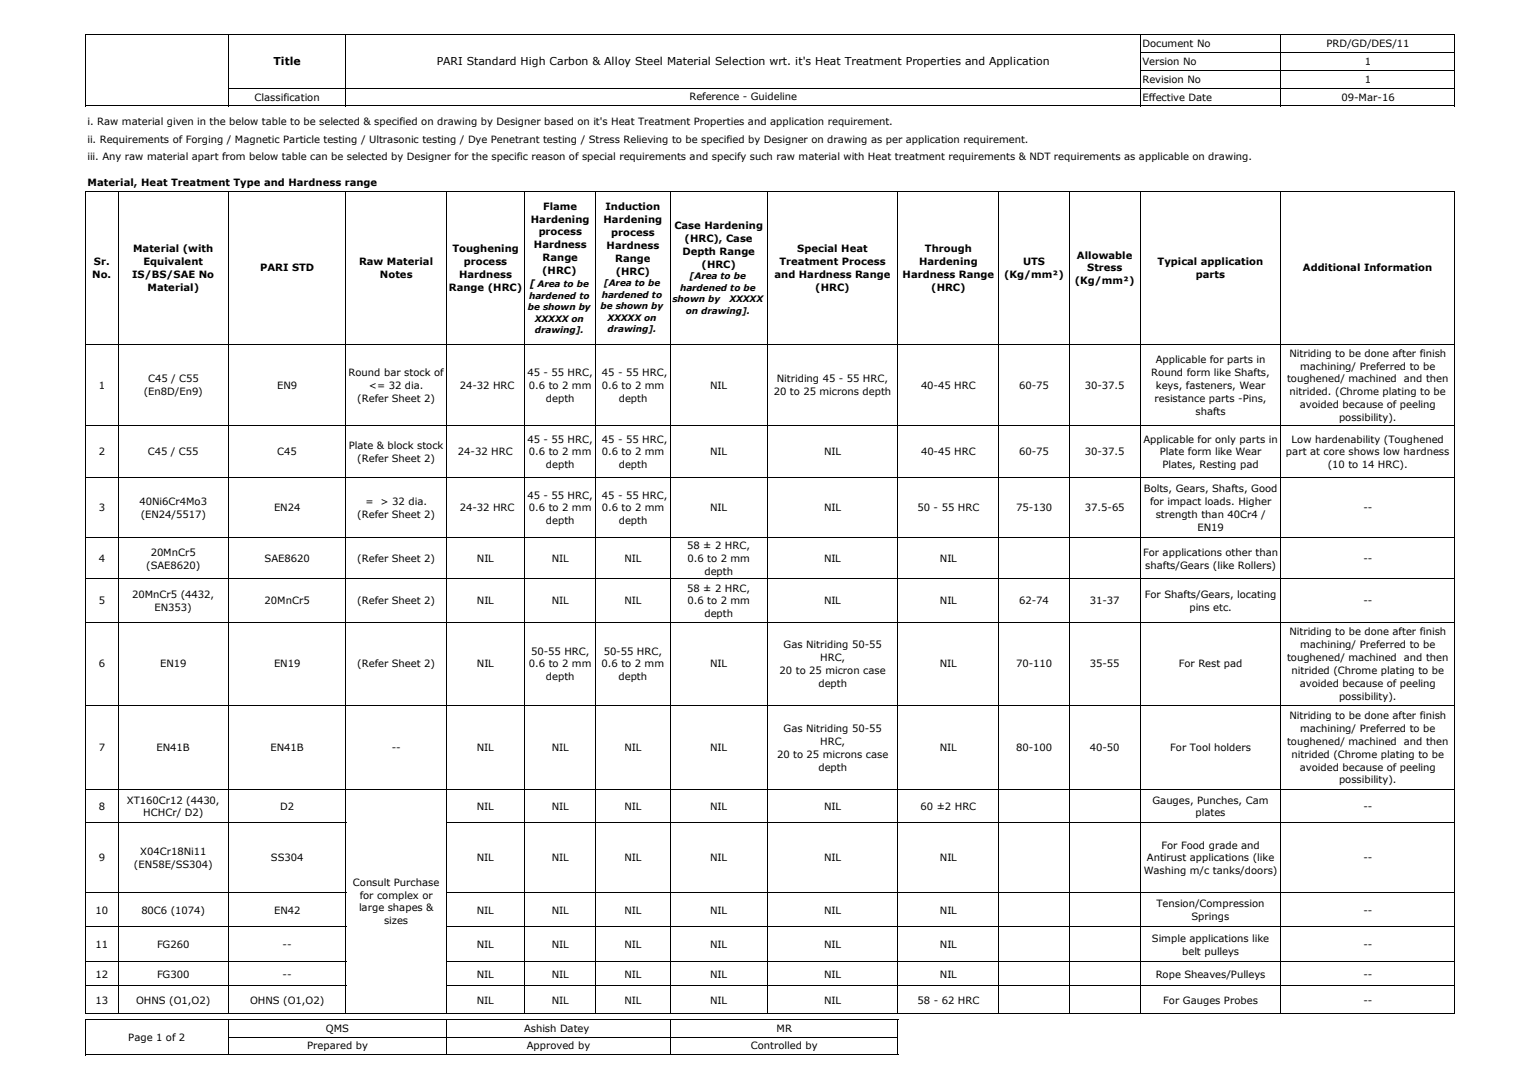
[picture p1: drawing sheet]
<svg xmlns="http://www.w3.org/2000/svg" width="297mm" height="210mm" viewBox="0 0 297 210" stroke-linecap="round" stroke-linejoin="round" font-family="sans-serif">
<defs><g id="words">
<g font-size="2.1">
<text x="53.3" y="12.7">Title</text>
<text x="85" y="12.7">PARI Standard High Carbon &amp; Alloy Steel Material Selection wrt. it's Heat Treatment Properties and Application</text>
</g>
<g font-size="1.9">
<text x="222.4" y="9.2">Document No</text>
<text x="258.2" y="9.2">PRD/GD/DES/11</text>
<text x="222.4" y="12.7">Version No</text>
<text x="222.4" y="16.2">Revision No</text>
<text x="265.7" y="12.7">1</text>
<text x="265.7" y="16.2">1</text>
<text x="49.6" y="19.6">Classification</text>
<text x="134.2" y="19.6">Reference - Guideline</text>
<text x="222.4" y="19.6">Effective Date</text>
<text x="261.1" y="19.6">09-Mar-16</text>
<text x="17" y="27.8">ii. Requirements of Forging / Magnetic Particle testing / Ultrasonic testing / Dye Penetrant testing / Stress Relieving to be specified by Designer on drawing as per application requirement.</text>
<text x="17" y="24.3">i. Raw material given in the below table to be selected &amp; specified on drawing by Designer based on it's Heat Treatment Properties and application requirement.</text>
<text x="17" y="31.2">iii. Any raw material apart from below table can be selected by Designer for the specific reason of special requirements and specify such raw material with Heat treatment requirements &amp; NDT requirements as applicable on drawing.</text>
<text x="17.1" y="36.2">Material, Heat Treatment Type and Hardness range</text>
<text x="105.7" y="40.9">Flame</text>
<text x="117.9" y="41">Induction</text>
<text x="103.3" y="43.3">Hardening</text>
<text x="104.9" y="45.8">process</text>
<text x="117.5" y="43.5">Hardening</text>
<text x="119" y="46">process</text>
<text x="131.3" y="44.6">Case Hardening</text>
<text x="133.3" y="47.1">(HRC), Case</text>
<text x="18.3" y="51.6">Sr.</text>
<text x="25.9" y="49.1">Material (with</text>
<text x="27.9" y="51.6">Equivalent</text>
<text x="50.6" y="52.8">PARI STD</text>
<text x="69.9" y="51.6">Raw Material</text>
<text x="88" y="49.1">Toughening</text>
<text x="90.3" y="51.6">process</text>
<text x="103.9" y="48.3">Hardness</text>
<text x="105.5" y="53.3">(HRC)</text>
<text x="105.6" y="50.8">Range</text>
<text x="118.1" y="48.5">Hardness</text>
<text x="119.8" y="51">Range</text>
<text x="119.8" y="53.5">(HRC)</text>
<text x="132.8" y="49.6">Depth Range</text>
<text x="136.6" y="52.1">(HRC)</text>
<text x="151.7" y="51.6">Treatment Process</text>
<text x="155.2" y="49.1">Special Heat</text>
<text x="178.9" y="51.6">Hardening</text>
<text x="180" y="49.1">Through</text>
<text x="199.1" y="51.6">UTS</text>
<text x="209.6" y="50.3">Allowable</text>
<text x="211.6" y="52.8">Stress</text>
<text x="225.3" y="51.6">Typical application</text>
<text x="253.6" y="52.8">Additional Information</text>
<text x="17.9" y="54.1">No.</text>
<text x="25.7" y="54.1">IS/BS/SAE No</text>
<text x="28.7" y="56.6">Material)</text>
<text x="74" y="54.1">Notes</text>
<text x="87.4" y="56.6">Range (HRC)</text>
<text x="89.4" y="54.1">Hardness</text>
<text x="103.2" y="55.8">[</text>
<text x="150.7" y="54.1">and Hardness Range</text>
<text x="158.7" y="56.6">(HRC)</text>
<text x="175.7" y="54.1">Hardness Range</text>
<text x="181.3" y="56.6">(HRC)</text>
<text x="195.4" y="54.1">(Kg/mm²)</text>
<text x="209.2" y="55.3">(Kg/mm²)</text>
<text x="232.8" y="54.1">parts</text>
<text x="225" y="70.7">Applicable for parts in</text>
<text x="251" y="69.5">Nitriding to be done after finish</text>
<text x="253.1" y="72">machining/ Preferred to be</text>
<text x="19.2" y="75.7">1</text>
<text x="28" y="77">(En8D/En9)</text>
<text x="28.8" y="74.5">C45 / C55</text>
<text x="53.9" y="75.7">EN9</text>
<text x="67.9" y="73.2">Round bar stock of</text>
<text x="71.8" y="75.7">&lt;= 32 dia.</text>
<text x="89.5" y="75.7">24-32 HRC</text>
<text x="102.7" y="73.2">45 - 55 HRC,</text>
<text x="103" y="75.7">0.6 to 2 mm</text>
<text x="117.1" y="75.7">0.6 to 2 mm</text>
<text x="117.2" y="73.2">45 - 55 HRC,</text>
<text x="138.2" y="75.7">NIL</text>
<text x="150.6" y="77">20 to 25 microns depth</text>
<text x="151.2" y="74.5">Nitriding 45 - 55 HRC,</text>
<text x="179.3" y="75.7">40-45 HRC</text>
<text x="198.4" y="75.7">60-75</text>
<text x="211.2" y="75.7">30-37.5</text>
<text x="224.1" y="73.2">Round form like Shafts,</text>
<text x="225" y="75.7">keys, fasteners, Wear</text>
<text x="250.5" y="74.5">toughened/ machined</text>
<text x="251" y="77">nitrided. (Chrome plating to be</text>
<text x="273.3" y="74.5">and then</text>
<text x="69.6" y="78.2">(Refer Sheet 2)</text>
<text x="106.3" y="78.2">depth</text>
<text x="120.4" y="78.2">depth</text>
<text x="224.7" y="78.2">resistance parts -Pins,</text>
<text x="232.7" y="80.7">shafts</text>
<text x="253" y="79.5">avoided because of peeling</text>
<text x="260.6" y="82">possibility).</text>
<text x="19.2" y="88.7">2</text>
<text x="28.8" y="88.7">C45 / C55</text>
<text x="54" y="88.7">C45</text>
<text x="67.9" y="87.5">Plate &amp; block stock</text>
<text x="69.6" y="90">(Refer Sheet 2)</text>
<text x="89.2" y="88.7">24-32 HRC</text>
<text x="102.7" y="86.2">45 - 55 HRC,</text>
<text x="103" y="88.7">0.6 to 2 mm</text>
<text x="117.1" y="88.7">0.6 to 2 mm</text>
<text x="117.2" y="86.2">45 - 55 HRC,</text>
<text x="138.2" y="88.7">NIL</text>
<text x="160.4" y="88.7">NIL</text>
<text x="179.3" y="88.7">40-45 HRC</text>
<text x="198.4" y="88.7">60-75</text>
<text x="211.2" y="88.7">30-37.5</text>
<text x="222.6" y="86.2">Applicable for only parts in</text>
<text x="225.8" y="88.7">Plate form like Wear</text>
<text x="250.3" y="88.7">part at core shows low hardness</text>
<text x="251.4" y="86.2">Low hardenability (Toughened</text>
<text x="106.3" y="91.2">depth</text>
<text x="120.4" y="91.2">depth</text>
<text x="222.6" y="95.8">Bolts, Gears, Shafts, Good</text>
<text x="226.3" y="91.2">Plates, Resting pad</text>
<text x="258.4" y="91.2">(10 to 14 HRC).</text>
<text x="19.2" y="99.6">3</text>
<text x="27.2" y="98.3">40Ni6Cr4Mo3</text>
<text x="27.4" y="100.8">(EN24/5517)</text>
<text x="53.3" y="99.6">EN24</text>
<text x="69.6" y="100.8">(Refer Sheet 2)</text>
<text x="71.1" y="98.3">=</text>
<text x="74.1" y="98.3">&gt; 32 dia.</text>
<text x="89.5" y="99.6">24-32 HRC</text>
<text x="102.7" y="97.1">45 - 55 HRC,</text>
<text x="103" y="99.6">0.6 to 2 mm</text>
<text x="117.1" y="99.6">0.6 to 2 mm</text>
<text x="117.2" y="97.1">45 - 55 HRC,</text>
<text x="138.2" y="99.6">NIL</text>
<text x="160.4" y="99.6">NIL</text>
<text x="178.6" y="99.6">50 - 55 HRC</text>
<text x="197.8" y="99.6">75-130</text>
<text x="211.2" y="99.6">37.5-65</text>
<text x="223.9" y="98.3">for impact loads. Higher</text>
<text x="225" y="100.8">strength than 40Cr4 /</text>
<text x="265.4" y="99.6">--</text>
<text x="106.3" y="102.1">depth</text>
<text x="120.4" y="102.1">depth</text>
<text x="133.8" y="107">58 ± 2 HRC,</text>
<text x="233.1" y="103.3">EN19</text>
<text x="19.2" y="109.5">4</text>
<text x="28.4" y="110.7">(SAE8620)</text>
<text x="29.3" y="108.2">20MnCr5</text>
<text x="51.5" y="109.5">SAE8620</text>
<text x="69.6" y="109.5">(Refer Sheet 2)</text>
<text x="92.8" y="109.5">NIL</text>
<text x="107.4" y="109.5">NIL</text>
<text x="121.5" y="109.5">NIL</text>
<text x="133.8" y="109.5">0.6 to 2 mm</text>
<text x="137.1" y="112">depth</text>
<text x="160.4" y="109.5">NIL</text>
<text x="183" y="109.5">NIL</text>
<text x="222.5" y="108.2">For applications other than</text>
<text x="222.9" y="110.7">shafts/Gears (like Rollers)</text>
<text x="265.4" y="109.5">--</text>
<text x="19.2" y="117.7">5</text>
<text x="25.7" y="116.5">20MnCr5 (4432,</text>
<text x="30.1" y="119">EN353)</text>
<text x="51.5" y="117.7">20MnCr5</text>
<text x="69.6" y="117.7">(Refer Sheet 2)</text>
<text x="92.8" y="117.7">NIL</text>
<text x="107.4" y="117.7">NIL</text>
<text x="121.5" y="117.7">NIL</text>
<text x="133.8" y="115.2">58 ± 2 HRC,</text>
<text x="133.8" y="117.7">0.6 to 2 mm</text>
<text x="160.4" y="117.7">NIL</text>
<text x="183" y="117.7">NIL</text>
<text x="198.4" y="117.7">62-74</text>
<text x="212.1" y="117.7">31-37</text>
<text x="222.8" y="116.5">For Shafts/Gears, locating</text>
<text x="231.5" y="119">pins etc.</text>
<text x="265.4" y="117.7">--</text>
<text x="137.1" y="120.2">depth</text>
<text x="251" y="123.7">Nitriding to be done after finish</text>
<text x="19.2" y="130">6</text>
<text x="31.2" y="130">EN19</text>
<text x="53.3" y="130">EN19</text>
<text x="69.6" y="130">(Refer Sheet 2)</text>
<text x="92.8" y="130">NIL</text>
<text x="103" y="130">0.6 to 2 mm</text>
<text x="103.4" y="127.5">50-55 HRC,</text>
<text x="117.1" y="130">0.6 to 2 mm</text>
<text x="117.5" y="127.5">50-55 HRC,</text>
<text x="138.2" y="130">NIL</text>
<text x="151.8" y="131.2">20 to 25 micron case</text>
<text x="152.5" y="126.2">Gas Nitriding 50-55</text>
<text x="159.6" y="128.7">HRC,</text>
<text x="183" y="130">NIL</text>
<text x="197.8" y="130">70-110</text>
<text x="212.1" y="130">35-55</text>
<text x="229.4" y="130">For Rest pad</text>
<text x="250.5" y="128.7">toughened/ machined</text>
<text x="251.4" y="131.2">nitrided (Chrome plating to be</text>
<text x="253.1" y="126.2">machining/ Preferred to be</text>
<text x="273.3" y="128.7">and then</text>
<text x="106.3" y="132.5">depth</text>
<text x="120.4" y="132.5">depth</text>
<text x="159.3" y="133.7">depth</text>
<text x="253" y="133.7">avoided because of peeling</text>
<text x="260.6" y="136.2">possibility).</text>
<text x="152.5" y="142.5">Gas Nitriding 50-55</text>
<text x="251" y="140">Nitriding to be done after finish</text>
<text x="253.1" y="142.5">machining/ Preferred to be</text>
<text x="19.2" y="146.3">7</text>
<text x="30.5" y="146.3">EN41B</text>
<text x="52.7" y="146.3">EN41B</text>
<text x="76.2" y="146.3">--</text>
<text x="92.8" y="146.3">NIL</text>
<text x="107.4" y="146.3">NIL</text>
<text x="121.5" y="146.3">NIL</text>
<text x="138.2" y="146.3">NIL</text>
<text x="151.3" y="147.5">20 to 25 microns case</text>
<text x="159.6" y="145">HRC,</text>
<text x="183" y="146.3">NIL</text>
<text x="197.8" y="146.3">80-100</text>
<text x="212.1" y="146.3">40-50</text>
<text x="227.8" y="146.3">For Tool holders</text>
<text x="250.5" y="145">toughened/ machined</text>
<text x="251.4" y="147.5">nitrided (Chrome plating to be</text>
<text x="273.3" y="145">and then</text>
<text x="159.3" y="150">depth</text>
<text x="253" y="150">avoided because of peeling</text>
<text x="260.6" y="152.5">possibility).</text>
<text x="19.2" y="157.7">8</text>
<text x="24.7" y="156.5">XT160Cr12 (4430,</text>
<text x="27.9" y="159">HCHCr/ D2)</text>
<text x="54.5" y="157.7">D2</text>
<text x="92.8" y="157.7">NIL</text>
<text x="107.4" y="157.7">NIL</text>
<text x="121.5" y="157.7">NIL</text>
<text x="138.2" y="157.7">NIL</text>
<text x="160.4" y="157.7">NIL</text>
<text x="179.2" y="157.7">60 ±2 HRC</text>
<text x="224.3" y="156.5">Gauges, Punches, Cam</text>
<text x="232.7" y="159">plates</text>
<text x="265.4" y="157.7">--</text>
<text x="19.2" y="167.7">9</text>
<text x="27.3" y="166.5">X04Cr18Ni11</text>
<text x="52.7" y="167.7">SS304</text>
<text x="92.8" y="167.7">NIL</text>
<text x="107.4" y="167.7">NIL</text>
<text x="121.5" y="167.7">NIL</text>
<text x="138.2" y="167.7">NIL</text>
<text x="160.4" y="167.7">NIL</text>
<text x="183" y="167.7">NIL</text>
<text x="223.3" y="167.7">Antirust applications (like</text>
<text x="226.1" y="165.2">For Food grade and</text>
<text x="265.4" y="167.7">--</text>
<text x="26.1" y="169">(EN58E/SS304)</text>
<text x="68.7" y="172.5">Consult Purchase</text>
<text x="222.6" y="170.2">Washing m/c tanks/doors)</text>
<text x="18.6" y="177.9">10</text>
<text x="27.5" y="177.9">80C6 (1074)</text>
<text x="53.3" y="177.9">EN42</text>
<text x="69.9" y="177.5">large shapes &amp;</text>
<text x="70" y="175">for complex or</text>
<text x="74.8" y="180">sizes</text>
<text x="92.8" y="177.9">NIL</text>
<text x="107.4" y="177.9">NIL</text>
<text x="121.5" y="177.9">NIL</text>
<text x="138.2" y="177.9">NIL</text>
<text x="160.4" y="177.9">NIL</text>
<text x="183" y="177.9">NIL</text>
<text x="225.1" y="176.7">Tension/Compression</text>
<text x="231.9" y="179.2">Springs</text>
<text x="265.4" y="177.9">--</text>
<text x="18.6" y="184.6">11</text>
<text x="30.6" y="184.6">FG260</text>
<text x="55" y="184.6">--</text>
<text x="92.8" y="184.6">NIL</text>
<text x="107.4" y="184.6">NIL</text>
<text x="121.5" y="184.6">NIL</text>
<text x="138.2" y="184.6">NIL</text>
<text x="160.4" y="184.6">NIL</text>
<text x="183" y="184.6">NIL</text>
<text x="224.2" y="183.4">Simple applications like</text>
<text x="230.1" y="185.9">belt pulleys</text>
<text x="265.4" y="184.6">--</text>
<text x="18.6" y="190.4">12</text>
<text x="30.6" y="190.4">FG300</text>
<text x="55" y="190.4">--</text>
<text x="92.8" y="190.4">NIL</text>
<text x="107.4" y="190.4">NIL</text>
<text x="121.5" y="190.4">NIL</text>
<text x="138.2" y="190.4">NIL</text>
<text x="160.4" y="190.4">NIL</text>
<text x="183" y="190.4">NIL</text>
<text x="225" y="190.4">Rope Sheaves/Pulleys</text>
<text x="265.4" y="190.4">--</text>
<text x="18.6" y="195.4">13</text>
<text x="26.5" y="195.4">OHNS (O1,O2)</text>
<text x="48.7" y="195.4">OHNS (O1,O2)</text>
<text x="92.8" y="195.4">NIL</text>
<text x="107.4" y="195.4">NIL</text>
<text x="121.5" y="195.4">NIL</text>
<text x="138.2" y="195.4">NIL</text>
<text x="160.4" y="195.4">NIL</text>
<text x="178.6" y="195.4">58 - 62 HRC</text>
<text x="226.4" y="195.4">For Gauges Probes</text>
<text x="265.4" y="195.4">--</text>
<text x="25" y="202.6">Page 1 of 2</text>
<text x="63.5" y="200.9">QMS</text>
<text x="102" y="200.9">Ashish Datey</text>
<text x="151.2" y="200.9">MR</text>
<text x="59.8" y="204.3">Prepared by</text>
<text x="102.5" y="204.3">Approved by</text>
<text x="146.2" y="204.3">Controlled by</text>
</g>
<g font-size="1.7">
<text x="103" y="58.1">hardened to</text>
<text x="104.6" y="55.8">Area to be</text>
<text x="117.1" y="58">hardened to</text>
<text x="117.6" y="55.8">[Area to be</text>
<text x="130.9" y="58.9">shown by</text>
<text x="132.4" y="56.6">hardened to be</text>
<text x="134.2" y="54.4">[Area to be</text>
<text x="142" y="58.9">XXXXX</text>
<text x="102.7" y="60.4">be shown by</text>
<text x="104.1" y="62.6">XXXXX on</text>
<text x="104.1" y="64.9">drawing].</text>
<text x="116.9" y="60.2">be shown by</text>
<text x="118.2" y="62.5">XXXXX on</text>
<text x="118.3" y="64.7">drawing].</text>
<text x="133.5" y="61.1">on drawing].</text>
</g>
</g></defs>
<g fill="none" stroke="#000" stroke-width=".19">
<path d="M16.6 6.6v14.1M16.7 6.7h266.5M44.4 6.8v13.9M44.5 17.1h238.7M67.3 6.8v13.9M221.9 6.8v13.9M222 10.2h61.2M222 13.7h61.2M249.3 6.8v13.9M283.1 6.8v13.9M16.6 37.2v160.2M16.7 20.6h266.5"/>
<path d="M16.7 37.3h266.5M23 37.4v160M44.4 37.4v160M67.3 37.4v160M86.9 37.4v160M102.1 37.4v160M115.9 37.4v160M130.4 37.4v160M149.3 37.4v160M174.8 37.4v160M194.4 37.4v160M208.1 37.4v160"/>
<path d="M221.9 37.4v160M249.3 37.4v160M283.1 37.4v160M16.7 67h266.5M16.7 82.9h266.5M16.7 93h266.5M16.7 104.6h266.5M16.7 112.7h266.5M16.7 121.1h266.5M16.7 137.3h266.5M16.7 153.8h266.5M16.7 160.1h50.7"/>
<path d="M16.7 173.8h50.7M86.9 160.1h196.3M86.9 173.8h196.3M16.6 198.4v7.1M16.7 180.5h50.7M16.7 187.2h50.7M16.7 192h50.7M16.7 197.3h266.5M16.7 198.5h158.2M44.4 198.5v7M86.9 198.5v7M86.9 180.5h196.3"/>
<path d="M86.9 187.2h196.3M86.9 192h196.3M130.4 198.5v7M174.8 198.5v7M16.7 205.4h158.2M44.5 201.9h130.4"/>
</g>
<use href="#words"/>
</svg>
